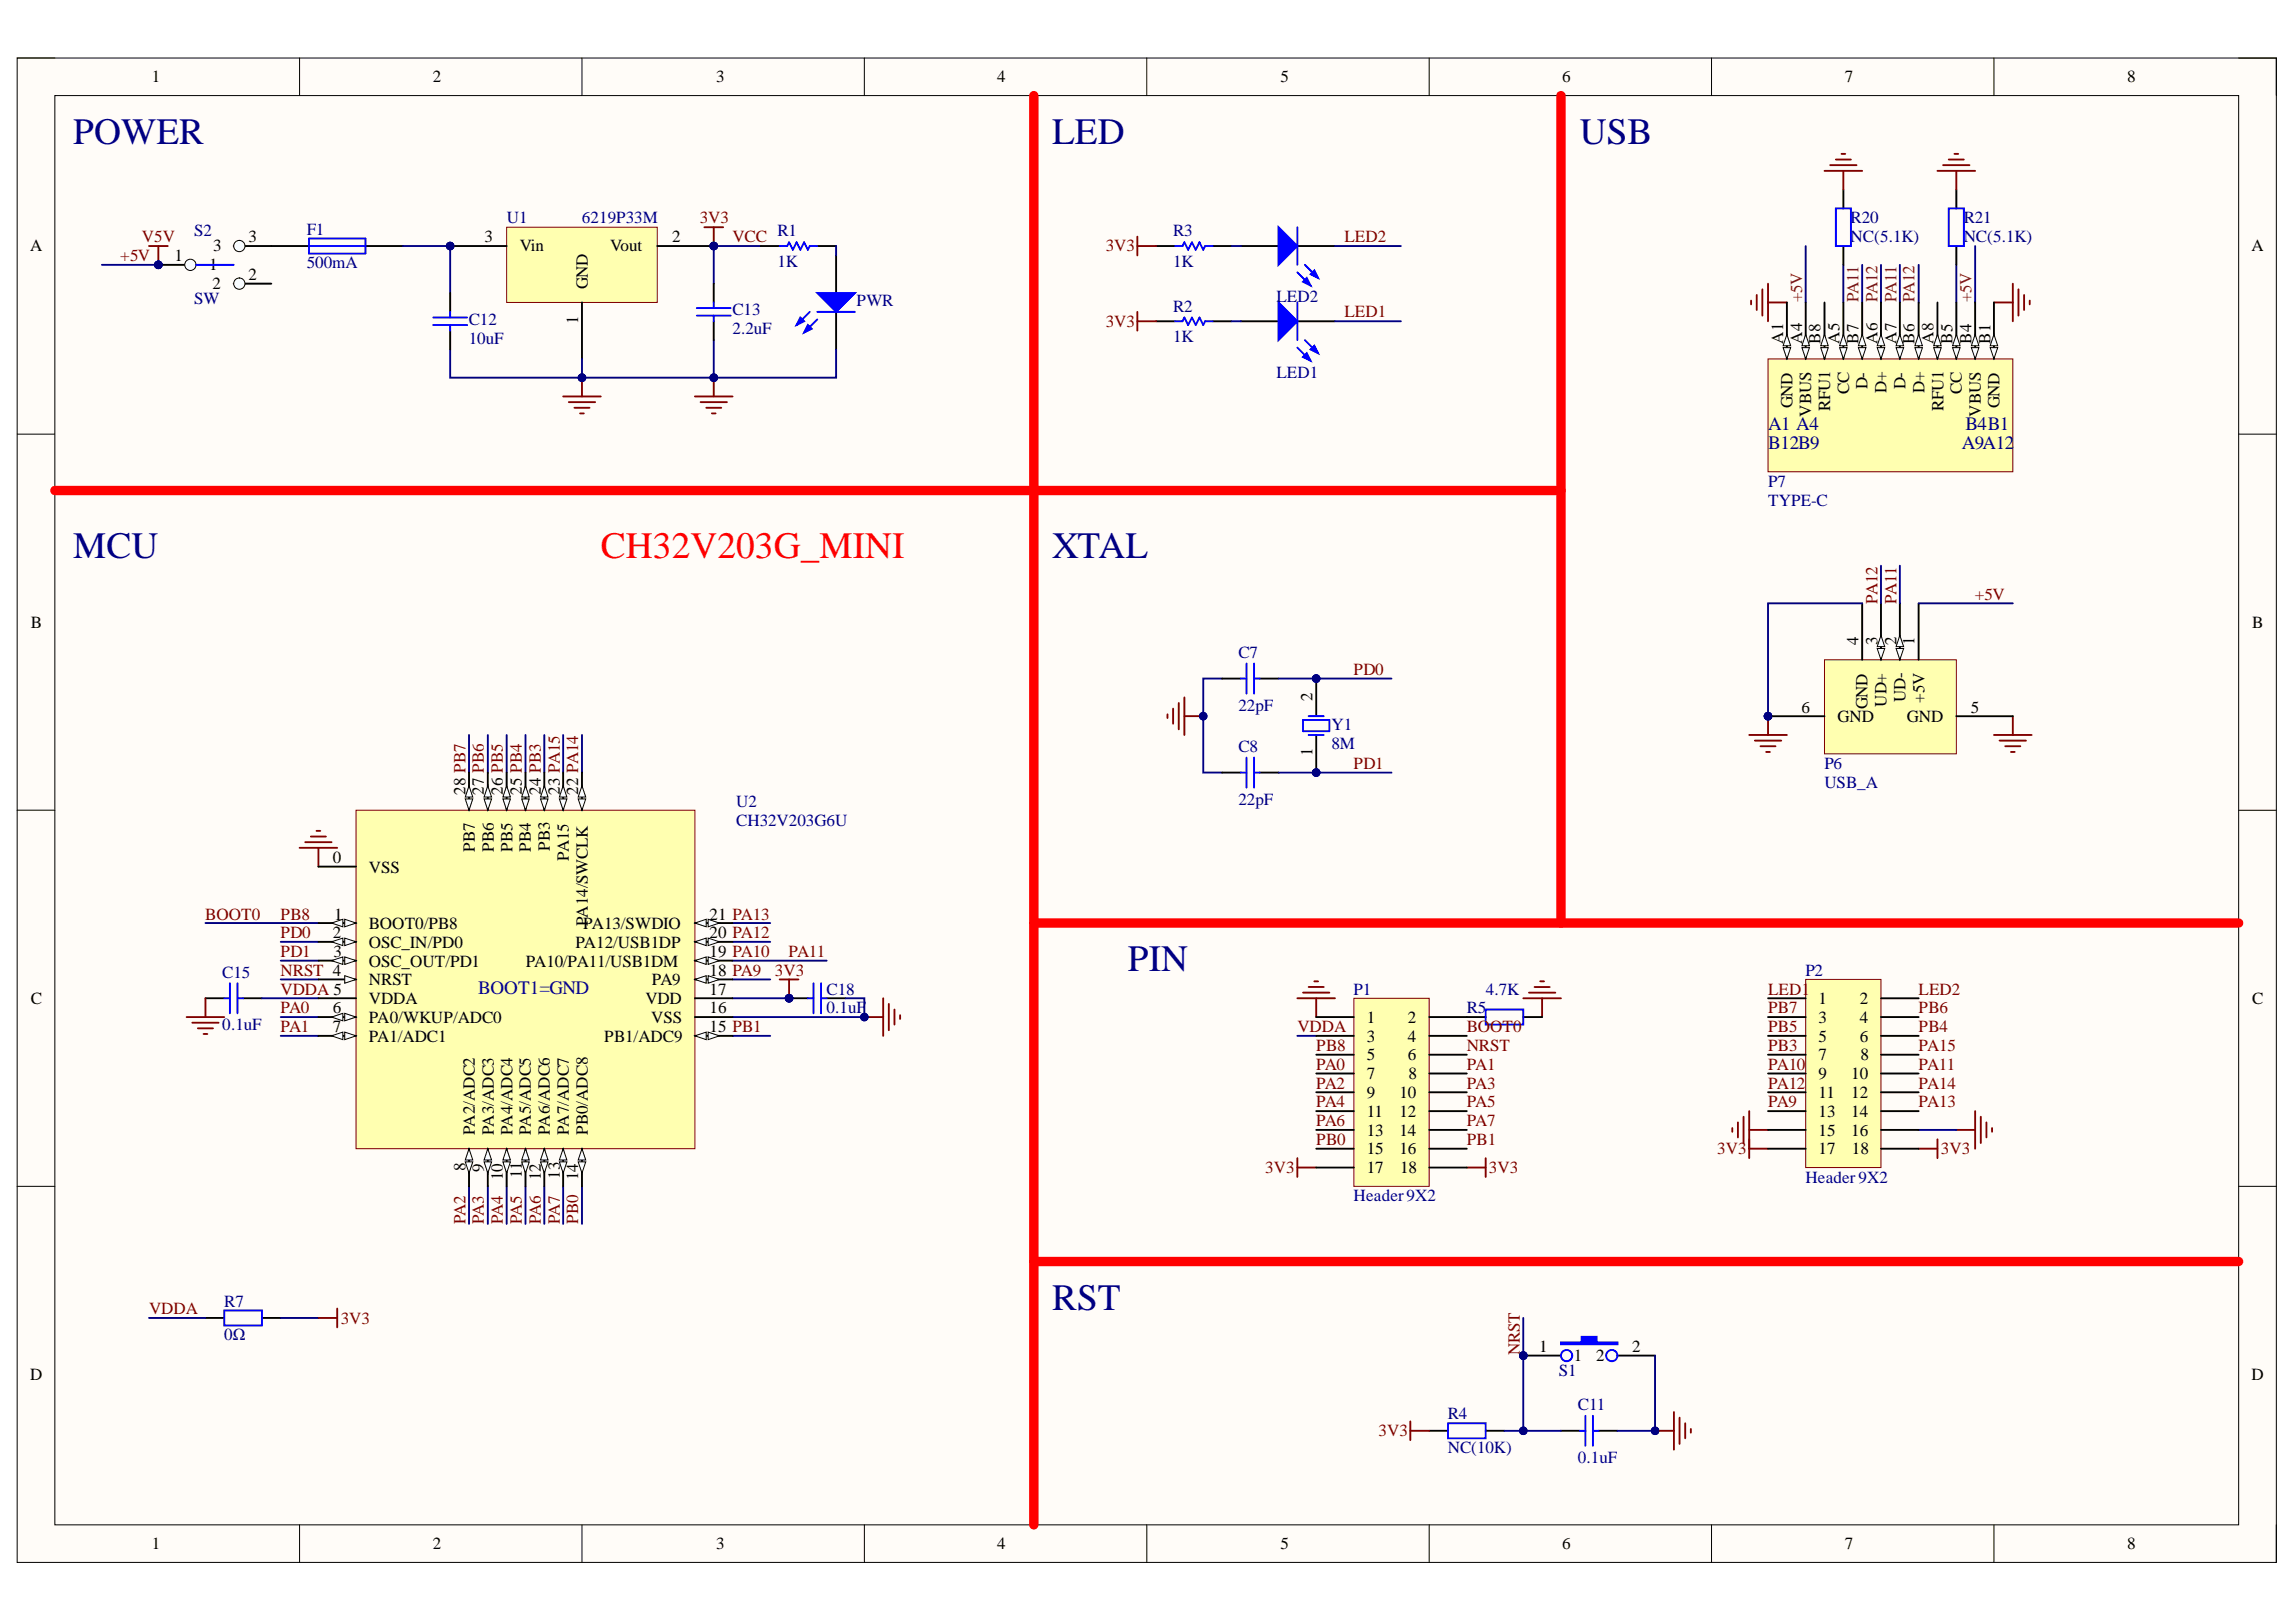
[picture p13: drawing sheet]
<svg xmlns="http://www.w3.org/2000/svg" width="297mm" height="210mm" viewBox="0 0 297 210" stroke-linecap="round" stroke-linejoin="round" font-family="sans-serif">
<defs><g id="words">
<g font-size="4.8" fill="#000080">
<text x="9.5" y="18.6">POWER</text>
<text x="136.1" y="18.6">LED</text>
<text x="204.4" y="18.6">USB</text>
<text x="9.5" y="72.2">MCU</text>
<text x="136.1" y="72.2">XTAL</text>
<text x="145.9" y="125.7">PIN</text>
<text x="136.1" y="169.5">RST</text>
</g>
<text font-size="4.8" fill="#f00" x="77.7" y="72.2">CH32V203G_MINI</text>
<g font-size="2.5" fill="#000080">
<text x="228.8" y="58.1">B12B9</text>
<text x="228.8" y="55.6">A1 A4</text>
<text x="253.8" y="58.1">A9A12</text>
<text x="254.3" y="55.6">B4B1</text>
</g>
<text font-size="2.5" fill="#0c0087" x="61.8" y="128.7">BOOT1=GND</text>
<g font-size="2.2">
<text x="19.6" y="10.6">1</text>
<text x="56" y="10.6">2</text>
<text x="92.6" y="10.6">3</text>
<text x="129" y="10.6">4</text>
<text x="165.6" y="10.6">5</text>
<text x="202.1" y="10.6">6</text>
<text x="238.7" y="10.6">7</text>
<text x="275.2" y="10.6">8</text>
<text x="3.9" y="32.5">A</text>
<text x="22.6" y="33.8">1</text>
<text x="27.1" y="35">1</text>
<text x="27.6" y="32.5">3</text>
<text x="32.1" y="31.4">3</text>
<text x="62.7" y="31.4">3</text>
<text x="67.3" y="32.5">Vin</text>
<text x="78.9" y="32.5">Vout</text>
<text x="87" y="31.4">2</text>
<text x="291.3" y="32.5">A</text>
<text x="27.5" y="37.4">2</text>
<text x="32.1" y="36.3">2</text>
<text x="74.8" y="41.9" transform="rotate(-90 74.8 41.9)">1</text>
<text x="76.1" y="37.4" transform="rotate(-90 76.1 37.4)">GND</text>
<text x="230.7" y="44.5" transform="rotate(-90 230.7 44.5)">A1</text>
<text x="233.2" y="44.5" transform="rotate(-90 233.2 44.5)">A4</text>
<text x="235.5" y="44.5" transform="rotate(-90 235.5 44.5)">B8</text>
<text x="238" y="44.5" transform="rotate(-90 238 44.5)">A5</text>
<text x="240.4" y="44.5" transform="rotate(-90 240.4 44.5)">B7</text>
<text x="242.9" y="44.5" transform="rotate(-90 242.9 44.5)">A6</text>
<text x="245.3" y="44.5" transform="rotate(-90 245.3 44.5)">A7</text>
<text x="247.7" y="44.5" transform="rotate(-90 247.7 44.5)">B6</text>
<text x="250.2" y="44.5" transform="rotate(-90 250.2 44.5)">A8</text>
<text x="252.6" y="44.5" transform="rotate(-90 252.6 44.5)">B5</text>
<text x="255.1" y="44.5" transform="rotate(-90 255.1 44.5)">B4</text>
<text x="257.5" y="44.5" transform="rotate(-90 257.5 44.5)">B1</text>
<text x="231.9" y="52.8" transform="rotate(-90 231.9 52.8)">GND</text>
<text x="234.3" y="53.9" transform="rotate(-90 234.3 53.9)">VBUS</text>
<text x="236.8" y="53.3" transform="rotate(-90 236.8 53.3)">RFU1</text>
<text x="239.2" y="51" transform="rotate(-90 239.2 51)">CC</text>
<text x="241.6" y="50.4" transform="rotate(-90 241.6 50.4)">D-</text>
<text x="244.1" y="50.9" transform="rotate(-90 244.1 50.9)">D+</text>
<text x="246.5" y="50.4" transform="rotate(-90 246.5 50.4)">D-</text>
<text x="249" y="50.9" transform="rotate(-90 249 50.9)">D+</text>
<text x="251.4" y="53.3" transform="rotate(-90 251.4 53.3)">RFU1</text>
<text x="253.8" y="51" transform="rotate(-90 253.8 51)">CC</text>
<text x="256.2" y="53.9" transform="rotate(-90 256.2 53.9)">VBUS</text>
<text x="258.7" y="52.8" transform="rotate(-90 258.7 52.8)">GND</text>
<text x="4" y="81.2">B</text>
<text x="240.4" y="83.4" transform="rotate(-90 240.4 83.4)">4</text>
<text x="242.9" y="83.4" transform="rotate(-90 242.9 83.4)">3</text>
<text x="245.3" y="83.4" transform="rotate(-90 245.3 83.4)">2</text>
<text x="247.7" y="83.4" transform="rotate(-90 247.7 83.4)">1</text>
<text x="291.4" y="81.2">B</text>
<text x="169.8" y="90.7" transform="rotate(-90 169.8 90.7)">2</text>
<text x="233.1" y="92.2">6</text>
<text x="237.7" y="93.4">GND</text>
<text x="241.6" y="91.8" transform="rotate(-90 241.6 91.8)">GND</text>
<text x="244.1" y="91.5" transform="rotate(-90 244.1 91.5)">UD+</text>
<text x="246.5" y="90.9" transform="rotate(-90 246.5 90.9)">UD-</text>
<text x="246.7" y="93.4">GND</text>
<text x="249" y="91" transform="rotate(-90 249 91)">+5V</text>
<text x="255" y="92.2">5</text>
<text x="169.8" y="97.9" transform="rotate(-90 169.8 97.9)">1</text>
<text x="60.2" y="102.9" transform="rotate(-90 60.2 102.9)">28 PB7</text>
<text x="62.6" y="102.9" transform="rotate(-90 62.6 102.9)">27 PB6</text>
<text x="65.1" y="102.9" transform="rotate(-90 65.1 102.9)">26 PB5</text>
<text x="67.5" y="102.9" transform="rotate(-90 67.5 102.9)">25 PB4</text>
<text x="70" y="102.9" transform="rotate(-90 70 102.9)">24 PB3</text>
<text x="72.4" y="102.9" transform="rotate(-90 72.4 102.9)">23 PA15</text>
<text x="74.8" y="102.9" transform="rotate(-90 74.8 102.9)">22 PA14</text>
<text x="43.1" y="111.7">0</text>
<text x="47.7" y="112.9">VSS</text>
<text x="61.4" y="110.2" transform="rotate(-90 61.4 110.2)">PB7</text>
<text x="63.9" y="110.2" transform="rotate(-90 63.9 110.2)">PB6</text>
<text x="66.3" y="110.2" transform="rotate(-90 66.3 110.2)">PB5</text>
<text x="68.7" y="110.2" transform="rotate(-90 68.7 110.2)">PB4</text>
<text x="71.1" y="110.1" transform="rotate(-90 71.1 110.1)">PB3</text>
<text x="73.6" y="111.4" transform="rotate(-90 73.6 111.4)">PA15</text>
<text x="43.2" y="119">1</text>
<text x="76.1" y="119.9" transform="rotate(-90 76.1 119.9)">PA14/SWCLK</text>
<text x="91.8" y="119">21 PA13</text>
<text x="43.1" y="121.4">2</text>
<text x="43.1" y="123.8">3</text>
<text x="47.7" y="120.2">BOOT0/PB8</text>
<text x="47.7" y="122.6">OSC_IN/PD0</text>
<text x="47.7" y="125.1">OSC_OUT/PD1</text>
<text x="68" y="125.1">PA10/PA11/USB1DM</text>
<text x="74.4" y="122.6">PA12/USB1DP</text>
<text x="75.5" y="120.2">PA13/SWDIO</text>
<text x="91.8" y="123.8">19 PA10</text>
<text x="91.8" y="121.4">20 PA12</text>
<text x="4" y="129.9">C</text>
<text x="43.1" y="131.1">6</text>
<text x="47.7" y="129.9">VDDA</text>
<text x="47.7" y="127.5">NRST</text>
<text x="83.5" y="129.9">VDD</text>
<text x="84.3" y="127.5">PA9</text>
<text x="91.8" y="131.1">16</text>
<text x="91.8" y="128.7">17</text>
<text x="91.8" y="126.3">18 PA9</text>
<text x="235.3" y="129.9">1</text>
<text x="240.6" y="129.9">2</text>
<text x="291.4" y="129.9">C</text>
<text x="43.1" y="133.6">7</text>
<text x="47.7" y="132.4">PA0/WKUP/ADC0</text>
<text x="47.7" y="134.8">PA1/ADC1</text>
<text x="78.2" y="134.8">PB1/ADC9</text>
<text x="84.3" y="132.4">VSS</text>
<text x="91.8" y="133.6">15 PB1</text>
<text x="176.8" y="132.4">1</text>
<text x="176.8" y="134.8">3</text>
<text x="176.8" y="137.2">5</text>
<text x="182.1" y="132.4">2</text>
<text x="182.1" y="134.8">4</text>
<text x="182.1" y="137.2">6</text>
<text x="235.3" y="132.4">3</text>
<text x="235.3" y="134.8">5</text>
<text x="235.3" y="137.2">7</text>
<text x="240.6" y="132.4">4</text>
<text x="240.6" y="134.8">6</text>
<text x="240.7" y="137.2">8</text>
<text x="176.8" y="139.6">7</text>
<text x="176.8" y="142.1">9</text>
<text x="181" y="142.1">10</text>
<text x="182.2" y="139.6">8</text>
<text x="235.3" y="139.6">9</text>
<text x="235.3" y="142.1">11</text>
<text x="239.5" y="139.6">10</text>
<text x="239.5" y="142.1">12</text>
<text x="61.4" y="146.9" transform="rotate(-90 61.4 146.9)">PA2/ADC2</text>
<text x="63.9" y="146.9" transform="rotate(-90 63.9 146.9)">PA3/ADC3</text>
<text x="66.3" y="146.9" transform="rotate(-90 66.3 146.9)">PA4/ADC4</text>
<text x="68.7" y="146.9" transform="rotate(-90 68.7 146.9)">PA5/ADC5</text>
<text x="71.1" y="146.9" transform="rotate(-90 71.1 146.9)">PA6/ADC6</text>
<text x="73.6" y="146.9" transform="rotate(-90 73.6 146.9)">PA7/ADC7</text>
<text x="76.1" y="146.9" transform="rotate(-90 76.1 146.9)">PB0/ADC8</text>
<text x="176.8" y="144.5">11</text>
<text x="176.8" y="147">13</text>
<text x="176.8" y="149.4">15</text>
<text x="181" y="144.5">12</text>
<text x="181" y="147">14</text>
<text x="181" y="149.4">16</text>
<text x="235.3" y="144.5">13</text>
<text x="235.3" y="147">15</text>
<text x="235.3" y="149.4">17</text>
<text x="239.5" y="144.5">14</text>
<text x="239.5" y="147">16</text>
<text x="239.6" y="149.4">18</text>
<text x="60.2" y="151.6" transform="rotate(-90 60.2 151.6)">8</text>
<text x="62.6" y="151.6" transform="rotate(-90 62.6 151.6)">9</text>
<text x="65.1" y="152.7" transform="rotate(-90 65.1 152.7)">10</text>
<text x="67.5" y="152.5" transform="rotate(-90 67.5 152.5)">11</text>
<text x="70" y="152.7" transform="rotate(-90 70 152.7)">12</text>
<text x="72.4" y="152.6" transform="rotate(-90 72.4 152.6)">13</text>
<text x="74.8" y="152.7" transform="rotate(-90 74.8 152.7)">14</text>
<text x="176.8" y="151.8">17</text>
<text x="181.1" y="151.8">18</text>
<text x="3.9" y="178.6">D</text>
<text x="199.1" y="175">1</text>
<text x="203.6" y="176.2">1</text>
<text x="206.5" y="176.2">2</text>
<text x="211.2" y="175">2</text>
<text x="291.3" y="178.6">D</text>
<text x="19.6" y="200.5">1</text>
<text x="56" y="200.5">2</text>
<text x="92.6" y="200.5">3</text>
<text x="129" y="200.5">4</text>
<text x="165.6" y="200.5">5</text>
<text x="202.1" y="200.5">6</text>
<text x="238.7" y="200.5">7</text>
<text x="275.2" y="200.5">8</text>
</g>
<g font-size="2.2" fill="#000080">
<text x="65.6" y="28.9">U1</text>
<text x="75.3" y="28.9">6219P33M</text>
<text x="239.4" y="28.9">R20</text>
<text x="254" y="28.9">R21</text>
<text x="25.1" y="30.6">S2</text>
<text x="39.7" y="30.4">F1</text>
<text x="39.7" y="34.7">500mA</text>
<text x="100.6" y="34.6">1K</text>
<text x="100.6" y="30.6">R1</text>
<text x="151.8" y="34.6">1K</text>
<text x="151.8" y="30.6">R3</text>
<text x="239.4" y="31.4">NC(5.1K)</text>
<text x="254" y="31.4">NC(5.1K)</text>
<text x="25.1" y="39.4">SW</text>
<text x="94.7" y="40.8">C13</text>
<text x="110.8" y="39.6">PWR</text>
<text x="151.8" y="40.4">R2</text>
<text x="165.1" y="39.1">LED2</text>
<text x="60.7" y="42.1">C12</text>
<text x="60.7" y="44.5">10uF</text>
<text x="94.7" y="43.3">2.2uF</text>
<text x="151.8" y="44.3">1K</text>
<text x="165.1" y="48.9">LED1</text>
<text x="228.8" y="63">P7</text>
<text x="228.8" y="65.4">TYPE-C</text>
<text x="160.2" y="85.1">C7</text>
<text x="160.2" y="92">22pF</text>
<text x="172.2" y="94.4">Y1</text>
<text x="160.2" y="97.3">C8</text>
<text x="172.2" y="96.9">8M</text>
<text x="236" y="99.5">P6</text>
<text x="236" y="101.9">USB_A</text>
<text x="95.3" y="104.4">U2</text>
<text x="95.3" y="106.8">CH32V203G6U</text>
<text x="160.2" y="104.1">22pF</text>
<text x="28.8" y="126.5">C15</text>
<text x="106.9" y="128.7">C18</text>
<text x="106.9" y="131.1">0.1uF</text>
<text x="175.1" y="128.7">P1</text>
<text x="189.8" y="131.1">R5</text>
<text x="192.2" y="128.7">4.7K</text>
<text x="233.6" y="126.3">P2</text>
<text x="28.8" y="133.3">0.1uF</text>
<text x="175.1" y="155.4">Header9X2</text>
<text x="233.6" y="153.1">Header9X2</text>
<text x="29" y="169.1">R7</text>
<text x="29" y="173.5">0Ω</text>
<text x="201.7" y="178.1">S1</text>
<text x="187.3" y="183.7">R4</text>
<text x="204.1" y="182.5">C11</text>
<text x="187.3" y="188.1">NC(10K)</text>
<text x="204.1" y="189.3">0.1uF</text>
</g>
<g font-size="2.2" fill="#800000">
<text x="90.5" y="28.9">3V3</text>
<text x="15.6" y="33.8">+5V</text>
<text x="18.4" y="31.4">V5V</text>
<text x="94.7" y="31.4">VCC</text>
<text x="143.1" y="32.5">3V3</text>
<text x="173.9" y="31.4">LED2</text>
<text x="173.9" y="41.1">LED1</text>
<text x="143.1" y="42.3">3V3</text>
<text x="255.5" y="77.6">+5V</text>
<text x="242.9" y="78.1" transform="rotate(-90 242.9 78.1)">PA12</text>
<text x="245.3" y="78.1" transform="rotate(-90 245.3 78.1)">PA11</text>
<text x="175.1" y="87.3">PD0</text>
<text x="175.1" y="99.5">PD1</text>
<text x="26.6" y="119">BOOT0</text>
<text x="36.3" y="119">PB8</text>
<text x="36.3" y="121.4">PD0</text>
<text x="36.3" y="123.8">PD1</text>
<text x="102" y="123.8">PA11</text>
<text x="36.3" y="126.3">NRST 4</text>
<text x="36.3" y="131.1">PA0</text>
<text x="36.3" y="128.7">VDDA 5</text>
<text x="100.2" y="126.3">3V3</text>
<text x="228.8" y="131.1">PB7</text>
<text x="228.8" y="128.7">LED1</text>
<text x="248.2" y="131.1">PB6</text>
<text x="248.2" y="128.7">LED2</text>
<text x="36.3" y="133.6">PA1</text>
<text x="167.8" y="133.6">VDDA</text>
<text x="170.3" y="136">PB8</text>
<text x="189.8" y="136">NRST</text>
<text x="189.8" y="133.6">BOOT0</text>
<text x="228.8" y="136">PB3</text>
<text x="228.8" y="133.6">PB5</text>
<text x="248.2" y="133.6">PB4</text>
<text x="248.2" y="136">PA15</text>
<text x="170.3" y="138.5">PA0</text>
<text x="170.3" y="140.9">PA2</text>
<text x="170.3" y="143.3">PA4</text>
<text x="189.8" y="138.5">PA1</text>
<text x="189.8" y="140.9">PA3</text>
<text x="189.8" y="143.3">PA5</text>
<text x="228.8" y="143.3">PA9</text>
<text x="228.8" y="138.5">PA10</text>
<text x="228.8" y="140.9">PA12</text>
<text x="248.2" y="138.5">PA11</text>
<text x="248.2" y="143.3">PA13</text>
<text x="248.2" y="140.9">PA14</text>
<text x="170.3" y="145.7">PA6</text>
<text x="170.3" y="148.2">PB0</text>
<text x="189.8" y="145.7">PA7</text>
<text x="189.8" y="148.2">PB1</text>
<text x="222.2" y="149.4">3V3</text>
<text x="251.1" y="149.4">3V3</text>
<text x="163.7" y="151.8">3V3</text>
<text x="192.6" y="151.8">3V3</text>
<text x="60.2" y="158.4" transform="rotate(-90 60.2 158.4)">PA2</text>
<text x="62.6" y="158.4" transform="rotate(-90 62.6 158.4)">PA3</text>
<text x="65.1" y="158.4" transform="rotate(-90 65.1 158.4)">PA4</text>
<text x="67.5" y="158.4" transform="rotate(-90 67.5 158.4)">PA5</text>
<text x="70" y="158.4" transform="rotate(-90 70 158.4)">PA6</text>
<text x="72.4" y="158.4" transform="rotate(-90 72.4 158.4)">PA7</text>
<text x="74.8" y="158.4" transform="rotate(-90 74.8 158.4)">PB0</text>
<text x="19.3" y="170.1">VDDA</text>
<text x="44.1" y="171.3">3V3</text>
<text x="196.6" y="175.4" transform="rotate(-90 196.6 175.4)">NRST</text>
<text x="178.3" y="185.9">3V3</text>
</g>
<g font-size="2.2" fill="#781915">
<text x="233.2" y="39.1" transform="rotate(-90 233.2 39.1)">+5V</text>
<text x="240.4" y="39.1" transform="rotate(-90 240.4 39.1)">PA11</text>
<text x="242.9" y="39.1" transform="rotate(-90 242.9 39.1)">PA12</text>
<text x="245.3" y="39.1" transform="rotate(-90 245.3 39.1)">PA11</text>
<text x="247.7" y="39.1" transform="rotate(-90 247.7 39.1)">PA12</text>
<text x="255.1" y="39.1" transform="rotate(-90 255.1 39.1)">+5V</text>
</g>
</g></defs>
<path d="M2.2 7.5h292.3v194.7h-292.3z" fill-rule="evenodd" fill="#fffcf8"/>
<path d="M2.2 7.5h292.3v194.7h-292.3z" fill="none" stroke="#000" stroke-width=".13"/>
<path d="M7.1 12.4h282.5v184.9h-282.5z" fill-rule="evenodd" fill="#fffcf8"/>
<g fill="none" stroke="#000" stroke-width=".13">
<path d="M2.2 7.5h4.9M7.1 12.4h282.5v184.9h-282.5zM38.8 7.5v4.9M75.3 7.5v4.9M111.8 7.5v4.9M148.4 7.5v4.9M184.9 7.5v4.9M221.4 7.5v4.9M258 7.5v4.9M289.6 7.5h4.9v4.9M2.2 56.2h4.9M289.6 56.2h4.9"/>
<path d="M2.2 104.9h4.9M289.6 104.9h4.9M2.2 153.5h4.9M289.6 153.5h4.9M38.8 197.3v4.9M75.3 197.3v4.9M111.8 197.3v4.9M148.4 197.3v4.9M184.9 197.3v4.9M221.4 197.3v4.9M258 197.3v4.9M294.5 197.3v4.9"/>
</g>
<path d="M197.1 129.2h4.8M197.8 128.5h3.4M198.5 127.7h2M199.3 127h.5M199.5 129.2v2.4" fill="none" stroke="#800000" stroke-width=".24"/>
<path d="M184.9 185.2h2.4M192.2 185.2h2.4M201.9 185.2h2.5M206.8 185.2h2.5" fill="none" stroke="#000" stroke-width=".24"/>
<path d="M187.3 184.2h4.9v1.9h-4.9zM204.4 185.2h.7M205.1 183.2v3.9M206.1 183.2v3.9M206.1 185.2h.7" fill="none" stroke="#00f" stroke-width=".24"/>
<circle cx="197.1" cy="175.4" r=".49" fill="#000080"/>
<circle cx="197.1" cy="175.4" r=".49" fill="none" stroke="#000080" stroke-width=".13"/>
<path d="M197.1 175.4h4.8" fill="none" stroke="#000" stroke-width=".24"/>
<circle cx="197.1" cy="175.4" r=".49" fill="#000080"/>
<circle cx="197.1" cy="175.4" r=".49" fill="none" stroke="#000080" stroke-width=".13"/>
<path d="M209.3 175.4h4.8" fill="none" stroke="#000" stroke-width=".24"/>
<path d="M201.9 173.7h2.7v-.7h2v.7h2.7v.3h-7.4z" fill-rule="evenodd" fill="#00f"/>
<g fill="none" stroke="#00f" stroke-width=".24">
<path d="M201.9 173.7h2.7v-.7h2v.7h2.7v.3h-7.4z"/>
<circle cx="202.7" cy="175.4" r=".73"/>
<circle cx="208.5" cy="175.4" r=".73"/>
</g>
<path d="M194.6 185.2h7.3" fill="none" stroke="#000080" stroke-width=".24"/>
<circle cx="197.1" cy="185.2" r=".49" fill="#000080"/>
<circle cx="197.1" cy="185.2" r=".49" fill="none" stroke="#000080" stroke-width=".13"/>
<path d="M197.1 170.6v14.6" fill="none" stroke="#000080" stroke-width=".24"/>
<circle cx="197.1" cy="185.2" r=".49" fill="#000080"/>
<circle cx="197.1" cy="185.2" r=".49" fill="none" stroke="#000080" stroke-width=".13"/>
<circle cx="197.1" cy="175.4" r=".49" fill="#000080"/>
<circle cx="197.1" cy="175.4" r=".49" fill="none" stroke="#000080" stroke-width=".13"/>
<path d="M214.1 175.4v9.8h-4.8" fill="none" stroke="#000080" stroke-width=".24"/>
<circle cx="214.1" cy="185.2" r=".49" fill="#000080"/>
<circle cx="214.1" cy="185.2" r=".49" fill="none" stroke="#000080" stroke-width=".13"/>
<path d="M214.1 185.2h2.5M216.6 182.7v4.9M217.3 183.5v3.4M218 184.2v1.9M218.7 184.9v.5" fill="none" stroke="#800000" stroke-width=".24"/>
<circle cx="214.1" cy="185.2" r=".49" fill="#000080"/>
<circle cx="214.1" cy="185.2" r=".49" fill="none" stroke="#000080" stroke-width=".13"/>
<path d="M182.5 183.9v2.5M182.5 185.2h2.4" fill="none" stroke="#800000" stroke-width=".24"/>
<circle cx="197.1" cy="175.4" r=".49" fill="#000080"/>
<circle cx="197.1" cy="175.4" r=".49" fill="none" stroke="#000080" stroke-width=".13"/>
<circle cx="170.3" cy="100" r=".49" fill="#000080"/>
<circle cx="170.3" cy="100" r=".49" fill="none" stroke="#000080" stroke-width=".13"/>
<circle cx="170.3" cy="87.8" r=".49" fill="#000080"/>
<circle cx="170.3" cy="87.8" r=".49" fill="none" stroke="#000080" stroke-width=".13"/>
<path d="M170.3 95.1v4.9" fill="none" stroke="#000" stroke-width=".24"/>
<circle cx="170.3" cy="100" r=".49" fill="#000080"/>
<circle cx="170.3" cy="100" r=".49" fill="none" stroke="#000080" stroke-width=".13"/>
<path d="M170.3 87.8v4.9" fill="none" stroke="#000" stroke-width=".24"/>
<circle cx="170.3" cy="87.8" r=".49" fill="#000080"/>
<circle cx="170.3" cy="87.8" r=".49" fill="none" stroke="#000080" stroke-width=".13"/>
<path d="M168.6 93.2h3.4v1.4h-3.4zM169.3 92.7h2M169.3 95.1h2" fill="none" stroke="#00f" stroke-width=".24"/>
<path d="M158.1 87.8h-2.4v12.2h2.4" fill="none" stroke="#000080" stroke-width=".24"/>
<circle cx="155.7" cy="92.7" r=".49" fill="#000080"/>
<circle cx="155.7" cy="92.7" r=".49" fill="none" stroke="#000080" stroke-width=".13"/>
<path d="M158.1 87.8h2.4M158.1 100h2.4M163 87.8h2.4M163 100h2.4" fill="none" stroke="#000" stroke-width=".24"/>
<path d="M160.5 87.8h.8M160.5 100h.8M161.3 85.9v3.9M161.3 98v3.9M162.2 85.9v3.9M162.2 98v3.9M162.2 87.8h.8M162.2 100h.8" fill="none" stroke="#00f" stroke-width=".24"/>
<path d="M165.4 87.8h14.6" fill="none" stroke="#000080" stroke-width=".24"/>
<circle cx="170.3" cy="87.8" r=".49" fill="#000080"/>
<circle cx="170.3" cy="87.8" r=".49" fill="none" stroke="#000080" stroke-width=".13"/>
<path d="M165.4 100h14.6" fill="none" stroke="#000080" stroke-width=".24"/>
<circle cx="170.3" cy="100" r=".49" fill="#000080"/>
<circle cx="170.3" cy="100" r=".49" fill="none" stroke="#000080" stroke-width=".13"/>
<path d="M189.8 131.6h2.4M197.1 131.6h2.4" fill="none" stroke="#000" stroke-width=".24"/>
<path d="M192.2 130.6h4.9v2h-4.9z" fill="none" stroke="#00f" stroke-width=".24"/>
<path d="M151 92.4v.5M151.8 91.7v2M152.5 91v3.4M153.2 90.2v4.9M153.2 92.7h2.5" fill="none" stroke="#800000" stroke-width=".24"/>
<circle cx="155.7" cy="92.7" r=".49" fill="#000080"/>
<circle cx="155.7" cy="92.7" r=".49" fill="none" stroke="#000080" stroke-width=".13"/>
<path d="M19.3 31.8h2.4M20.5 31.8v2.5" fill="none" stroke="#800000" stroke-width=".24"/>
<circle cx="20.5" cy="34.3" r=".49" fill="#000080"/>
<circle cx="20.5" cy="34.3" r=".49" fill="none" stroke="#000080" stroke-width=".13"/>
<path d="M35.1 31.8h4.9M47.3 31.8h4.8" fill="none" stroke="#000" stroke-width=".24"/>
<path d="M40 30.9h7.3v1.9h-7.3zM40 31.8h7.3" fill="none" stroke="#00f" stroke-width=".24"/>
<path d="M91.1 29.4h2.5M92.3 29.4v2.4" fill="none" stroke="#800000" stroke-width=".24"/>
<circle cx="92.3" cy="31.8" r=".49" fill="#000080"/>
<circle cx="92.3" cy="31.8" r=".49" fill="none" stroke="#000080" stroke-width=".13"/>
<path d="M72.9 51.3h4.8M73.6 52h3.4M74.3 52.8h2M75 53.5h.5M75.3 48.9v2.4" fill="none" stroke="#800000" stroke-width=".24"/>
<circle cx="75.3" cy="48.9" r=".49" fill="#000080"/>
<circle cx="75.3" cy="48.9" r=".49" fill="none" stroke="#000080" stroke-width=".13"/>
<path d="M89.9 51.3h4.9M90.6 52h3.4M91.4 52.8h1.9M92.1 53.5h.5M92.3 48.9v2.4" fill="none" stroke="#800000" stroke-width=".24"/>
<circle cx="92.3" cy="48.9" r=".49" fill="#000080"/>
<circle cx="92.3" cy="48.9" r=".49" fill="none" stroke="#000080" stroke-width=".13"/>
<path d="M98.4 31.8h-6.1v4.9" fill="none" stroke="#000080" stroke-width=".24"/>
<circle cx="92.3" cy="31.8" r=".49" fill="#000080"/>
<circle cx="92.3" cy="31.8" r=".49" fill="none" stroke="#000080" stroke-width=".13"/>
<path d="M108.2 33.1v4.8M108.2 40.4v4.8" fill="none" stroke="#000" stroke-width=".24"/>
<path d="M105.7 37.9h4.9l-2.4 2.5z" fill="#00f"/>
<path d="M105.7 37.9h4.9l-2.4 2.5zM104.8 40.4l-1.7 1.7M105.7 41.3l-1.7 1.7" fill="none" stroke="#00f" stroke-width=".24"/>
<path d="M104.5 42.1l.5 .4-1 .5z" fill="#00f"/>
<path d="M104.5 42.1l.5 .4-1 .5z" fill="none" stroke="#00f" stroke-width=".24"/>
<path d="M103.5 41.1l.5 .5-.9 .5z" fill="#00f"/>
<path d="M100.9 31.8h.9l.3-.4 .5 .9 .5-.9 .4 .9 .5-.9 .5 .9 .3-.5h.9M103.5 41.1l.5 .5-.9 .5zM105.7 40.4h4.9" fill="none" stroke="#00f" stroke-width=".24"/>
<path d="M98.4 31.8h2.5M105.7 31.8h2.5" fill="none" stroke="#000" stroke-width=".24"/>
<path d="M58.2 45.2v3.7h50v-3.7" fill="none" stroke="#000080" stroke-width=".24"/>
<circle cx="75.3" cy="48.9" r=".49" fill="#000080"/>
<circle cx="75.3" cy="48.9" r=".49" fill="none" stroke="#000080" stroke-width=".13"/>
<circle cx="92.3" cy="48.9" r=".49" fill="#000080"/>
<circle cx="92.3" cy="48.9" r=".49" fill="none" stroke="#000080" stroke-width=".13"/>
<path d="M108.2 31.8v1.3" fill="none" stroke="#000080" stroke-width=".24"/>
<circle cx="20.5" cy="34.3" r=".49" fill="#000080"/>
<circle cx="20.5" cy="34.3" r=".49" fill="none" stroke="#000080" stroke-width=".13"/>
<path d="M20.5 34.3h4.9" fill="none" stroke="#000" stroke-width=".24"/>
<circle cx="24.6" cy="34.3" r=".73" fill="#f8fcff"/>
<circle cx="24.6" cy="34.3" r=".73" fill="none" stroke="#000" stroke-width=".13"/>
<circle cx="20.5" cy="34.3" r=".49" fill="#000080"/>
<circle cx="20.5" cy="34.3" r=".49" fill="none" stroke="#000080" stroke-width=".13"/>
<path d="M30.2 31.8h4.9" fill="none" stroke="#000" stroke-width=".24"/>
<circle cx="31" cy="31.8" r=".73" fill="#f8fcff"/>
<circle cx="31" cy="31.8" r=".73" fill="none" stroke="#000" stroke-width=".13"/>
<path d="M30.2 36.7h4.9" fill="none" stroke="#000" stroke-width=".24"/>
<circle cx="31" cy="36.7" r=".73" fill="#f8fcff"/>
<circle cx="31" cy="36.7" r=".73" fill="none" stroke="#000" stroke-width=".13"/>
<path d="M25.4 34.3h4.8" fill="none" stroke="#00f" stroke-width=".24"/>
<path d="M13.2 34.3h7.3" fill="none" stroke="#000080" stroke-width=".24"/>
<circle cx="20.5" cy="34.3" r=".49" fill="#000080"/>
<circle cx="20.5" cy="34.3" r=".49" fill="none" stroke="#000080" stroke-width=".13"/>
<path d="M52.1 31.8h6.1v6.1" fill="none" stroke="#000080" stroke-width=".24"/>
<circle cx="58.2" cy="31.8" r=".49" fill="#000080"/>
<circle cx="58.2" cy="31.8" r=".49" fill="none" stroke="#000080" stroke-width=".13"/>
<path d="M92.3 44v4.9" fill="none" stroke="#000080" stroke-width=".24"/>
<circle cx="92.3" cy="48.9" r=".49" fill="#000080"/>
<circle cx="92.3" cy="48.9" r=".49" fill="none" stroke="#000080" stroke-width=".13"/>
<path d="M226.3 95.1h4.9M227 95.8h3.4M227.8 96.6h1.9M228.5 97.3h.5M228.7 92.7v2.4" fill="none" stroke="#800000" stroke-width=".24"/>
<circle cx="228.7" cy="92.7" r=".49" fill="#000080"/>
<circle cx="228.7" cy="92.7" r=".49" fill="none" stroke="#000080" stroke-width=".13"/>
<path d="M258 95.1h4.8M258.7 95.8h3.4M259.4 96.6h2M260.2 97.3h.4M260.4 92.7v2.4" fill="none" stroke="#800000" stroke-width=".24"/>
<circle cx="228.7" cy="92.7" r=".49" fill="#000080"/>
<circle cx="228.7" cy="92.7" r=".49" fill="none" stroke="#000080" stroke-width=".13"/>
<path d="M236 85.4h17.1v12.2h-17.1z" fill-rule="evenodd" fill="#ffffb0"/>
<path d="M236 85.4h17.1v12.2h-17.1z" fill="none" stroke="#800000" stroke-width=".13"/>
<path d="M240.9 78.1v7.3M248.2 78.1v7.3M228.7 92.7h7.3" fill="none" stroke="#000" stroke-width=".24"/>
<circle cx="228.7" cy="92.7" r=".49" fill="#000080"/>
<circle cx="228.7" cy="92.7" r=".49" fill="none" stroke="#000080" stroke-width=".13"/>
<path d="M243.3 78.1v7.3" fill="none" stroke="#000" stroke-width=".24"/>
<path d="M242.9 83.9h.9l-.5 1.5z" fill="#f8fcff"/>
<path d="M242.9 83.9h.9l-.5 1.5z" fill="none" stroke="#000" stroke-width=".13"/>
<path d="M243.3 82.2l.5 1.5h-.9z" fill="#f8fcff"/>
<path d="M243.3 82.2l.5 1.5h-.9z" fill="none" stroke="#000" stroke-width=".13"/>
<path d="M245.8 78.1v7.3" fill="none" stroke="#000" stroke-width=".24"/>
<path d="M245.3 83.9h1l-.5 1.5z" fill="#f8fcff"/>
<path d="M245.3 83.9h1l-.5 1.5z" fill="none" stroke="#000" stroke-width=".13"/>
<path d="M245.8 82.2l.5 1.5h-1z" fill="#f8fcff"/>
<path d="M245.8 82.2l.5 1.5h-1z" fill="none" stroke="#000" stroke-width=".13"/>
<path d="M253.1 92.7h7.3" fill="none" stroke="#000" stroke-width=".24"/>
<path d="M240.9 78.1h-12.2v14.6M243.3 73.2v4.9M245.8 73.2v4.9" fill="none" stroke="#000080" stroke-width=".24"/>
<circle cx="228.7" cy="92.7" r=".49" fill="#000080"/>
<circle cx="228.7" cy="92.7" r=".49" fill="none" stroke="#000080" stroke-width=".13"/>
<path d="M248.2 78.1h12.2M19.3 170.6h7.3M36.3 170.6h4.9" fill="none" stroke="#000080" stroke-width=".24"/>
<path d="M160.5 41.6h4.9M167.8 41.6h4.9M26.6 170.6h2.4M33.9 170.6h2.4" fill="none" stroke="#000" stroke-width=".24"/>
<path d="M29 169.6h4.9v1.9h-4.9z" fill="none" stroke="#00f" stroke-width=".24"/>
<path d="M41.2 170.6h2.4M43.6 169.3v2.5" fill="none" stroke="#800000" stroke-width=".24"/>
<path d="M165.4 39.1l2.4 2.5-2.4 2.4z" fill="#00f"/>
<path d="M165.4 39.1l2.4 2.5-2.4 2.4zM167.8 45l1.8 1.7M168.8 44l1.7 1.7" fill="none" stroke="#00f" stroke-width=".24"/>
<path d="M169.6 45.2l.4-.5 .5 1z" fill="#00f"/>
<path d="M169.6 45.2l.4-.5 .5 1z" fill="none" stroke="#00f" stroke-width=".24"/>
<path d="M168.6 46.2l.5-.5 .5 1z" fill="#00f"/>
<path d="M167.8 39.1v4.9M152 41.6h1l.2-.5 .5 1 .5-1 .5 1 .5-1 .5 1 .2-.5h1M168.6 46.2l.5-.5 .5 1z" fill="none" stroke="#00f" stroke-width=".24"/>
<path d="M160.5 31.8h4.9M167.8 31.8h4.9M149.6 41.6h2.4M156.9 41.6h2.4" fill="none" stroke="#000" stroke-width=".24"/>
<path d="M165.4 29.4l2.4 2.4-2.4 2.5z" fill="#00f"/>
<path d="M165.4 29.4l2.4 2.4-2.4 2.5zM167.8 35.2l1.8 1.8M168.8 34.3l1.7 1.7" fill="none" stroke="#00f" stroke-width=".24"/>
<path d="M169.6 35.5l.4-.5 .5 1z" fill="#00f"/>
<path d="M169.6 35.5l.4-.5 .5 1z" fill="none" stroke="#00f" stroke-width=".24"/>
<path d="M169.1 36l.5 1-1-.5z" fill="#00f"/>
<path d="M152 31.8h1l.2-.4 .5 .9 .5-.9 .5 .9 .5-.9 .5 .9 .2-.5h1M167.8 29.4v4.9M169.1 36l.5 1-1-.5z" fill="none" stroke="#00f" stroke-width=".24"/>
<path d="M149.6 31.8h2.4M156.9 31.8h2.4" fill="none" stroke="#000" stroke-width=".24"/>
<path d="M159.3 31.8h1.2M172.7 31.8h8.5M233.6 31.8v7.3M238.5 34.3v4.8M240.9 34.3v4.8M243.3 34.3v4.8M245.8 34.3v4.8M248.2 34.3v4.8M253.1 34.3v4.8M255.5 31.8v7.3M159.3 41.6h1.2M172.7 41.6h8.5" fill="none" stroke="#000080" stroke-width=".24"/>
<path d="M226.5 38.9v.5M227.3 38.2v1.9M228 37.4v3.4M228.7 36.7v4.9M228.7 39.1h2.5M258 39.1h2.4M260.4 36.7v4.9M261.1 37.4v3.4M261.9 38.2v1.9M262.6 38.9v.5" fill="none" stroke="#800000" stroke-width=".24"/>
<path d="M228.7 46.4h31.7v14.6h-31.7z" fill-rule="evenodd" fill="#ffffb0"/>
<path d="M228.7 46.4h31.7v14.6h-31.7z" fill="none" stroke="#800000" stroke-width=".13"/>
<path d="M258 39.1v7.3" fill="none" stroke="#000" stroke-width=".24"/>
<path d="M257.5 45h.9l-.4 1.4z" fill="#f8fcff"/>
<path d="M257.5 45h.9l-.4 1.4z" fill="none" stroke="#000" stroke-width=".13"/>
<path d="M258 43.3l.4 1.4h-.9z" fill="#f8fcff"/>
<path d="M258 43.3l.4 1.4h-.9z" fill="none" stroke="#000" stroke-width=".13"/>
<path d="M255.5 39.1v7.3" fill="none" stroke="#000" stroke-width=".24"/>
<path d="M255 45h1l-.5 1.4z" fill="#f8fcff"/>
<path d="M255 45h1l-.5 1.4z" fill="none" stroke="#000" stroke-width=".13"/>
<path d="M255.5 43.3l.5 1.4h-1z" fill="#f8fcff"/>
<path d="M255.5 43.3l.5 1.4h-1z" fill="none" stroke="#000" stroke-width=".13"/>
<path d="M253.1 39.1v7.3" fill="none" stroke="#000" stroke-width=".24"/>
<path d="M252.6 45h1l-.5 1.4z" fill="#f8fcff"/>
<path d="M252.6 45h1l-.5 1.4z" fill="none" stroke="#000" stroke-width=".13"/>
<path d="M253.1 43.3l.5 1.4h-1z" fill="#f8fcff"/>
<path d="M253.1 43.3l.5 1.4h-1z" fill="none" stroke="#000" stroke-width=".13"/>
<path d="M248.2 39.1v7.3" fill="none" stroke="#000" stroke-width=".24"/>
<path d="M247.7 45h1l-.5 1.4z" fill="#f8fcff"/>
<path d="M247.7 45h1l-.5 1.4z" fill="none" stroke="#000" stroke-width=".13"/>
<path d="M248.2 43.3l.5 1.4h-1z" fill="#f8fcff"/>
<path d="M248.2 43.3l.5 1.4h-1z" fill="none" stroke="#000" stroke-width=".13"/>
<path d="M240.9 39.1v7.3" fill="none" stroke="#000" stroke-width=".24"/>
<path d="M240.4 45h1l-.5 1.4z" fill="#f8fcff"/>
<path d="M240.4 45h1l-.5 1.4z" fill="none" stroke="#000" stroke-width=".13"/>
<path d="M240.9 43.3l.5 1.4h-1z" fill="#f8fcff"/>
<path d="M240.9 43.3l.5 1.4h-1z" fill="none" stroke="#000" stroke-width=".13"/>
<path d="M236 39.1v7.3" fill="none" stroke="#000" stroke-width=".24"/>
<path d="M235.6 45h.9l-.5 1.4z" fill="#f8fcff"/>
<path d="M235.6 45h.9l-.5 1.4z" fill="none" stroke="#000" stroke-width=".13"/>
<path d="M236 43.3l.5 1.4h-.9z" fill="#f8fcff"/>
<path d="M236 43.3l.5 1.4h-.9z" fill="none" stroke="#000" stroke-width=".13"/>
<path d="M231.2 39.1v7.3" fill="none" stroke="#000" stroke-width=".24"/>
<path d="M230.7 45h1l-.5 1.4z" fill="#f8fcff"/>
<path d="M230.7 45h1l-.5 1.4z" fill="none" stroke="#000" stroke-width=".13"/>
<path d="M231.2 43.3l.5 1.4h-1z" fill="#f8fcff"/>
<path d="M231.2 43.3l.5 1.4h-1z" fill="none" stroke="#000" stroke-width=".13"/>
<path d="M233.6 39.1v7.3" fill="none" stroke="#000" stroke-width=".24"/>
<path d="M233.1 45h1l-.5 1.4z" fill="#f8fcff"/>
<path d="M233.1 45h1l-.5 1.4z" fill="none" stroke="#000" stroke-width=".13"/>
<path d="M233.6 43.3l.5 1.4h-1z" fill="#f8fcff"/>
<path d="M233.6 43.3l.5 1.4h-1z" fill="none" stroke="#000" stroke-width=".13"/>
<path d="M238.5 39.1v7.3" fill="none" stroke="#000" stroke-width=".24"/>
<path d="M238 45h1l-.5 1.4z" fill="#f8fcff"/>
<path d="M238 45h1l-.5 1.4z" fill="none" stroke="#000" stroke-width=".13"/>
<path d="M238.5 43.3l.5 1.4h-1z" fill="#f8fcff"/>
<path d="M238.5 43.3l.5 1.4h-1z" fill="none" stroke="#000" stroke-width=".13"/>
<path d="M243.3 39.1v7.3" fill="none" stroke="#000" stroke-width=".24"/>
<path d="M242.9 45h.9l-.5 1.4z" fill="#f8fcff"/>
<path d="M242.9 45h.9l-.5 1.4z" fill="none" stroke="#000" stroke-width=".13"/>
<path d="M243.3 43.3l.5 1.4h-.9z" fill="#f8fcff"/>
<path d="M243.3 43.3l.5 1.4h-.9z" fill="none" stroke="#000" stroke-width=".13"/>
<path d="M245.8 39.1v7.3" fill="none" stroke="#000" stroke-width=".24"/>
<path d="M245.3 45h1l-.5 1.4z" fill="#f8fcff"/>
<path d="M245.3 45h1l-.5 1.4z" fill="none" stroke="#000" stroke-width=".13"/>
<path d="M245.8 43.3l.5 1.4h-1z" fill="#f8fcff"/>
<path d="M245.8 43.3l.5 1.4h-1z" fill="none" stroke="#000" stroke-width=".13"/>
<path d="M250.7 39.1v7.3" fill="none" stroke="#000" stroke-width=".24"/>
<path d="M250.2 45h.9l-.4 1.4z" fill="#f8fcff"/>
<path d="M250.2 45h.9l-.4 1.4z" fill="none" stroke="#000" stroke-width=".13"/>
<path d="M250.7 43.3l.4 1.4h-.9z" fill="#f8fcff"/>
<path d="M250.7 43.3l.4 1.4h-.9z" fill="none" stroke="#000" stroke-width=".13"/>
<path d="M147.1 30.6v2.5M147.1 31.8h2.5M147.1 40.4v2.4M147.1 41.6h2.5M24.1 131.6h4.9M24.9 132.3h3.4M25.6 133.1h2M26.3 133.8h.5M26.6 129.2v2.4" fill="none" stroke="#800000" stroke-width=".24"/>
<path d="M26.6 129.2h2.4M31.4 129.2h2.5" fill="none" stroke="#000" stroke-width=".24"/>
<path d="M29 129.2h.7M29.7 127.2v3.9M30.7 127.2v3.9M30.7 129.2h.7" fill="none" stroke="#00f" stroke-width=".24"/>
<circle cx="102.1" cy="129.2" r=".49" fill="#000080"/>
<circle cx="102.1" cy="129.2" r=".49" fill="none" stroke="#000080" stroke-width=".13"/>
<path d="M102.1 129.2h2.4M107 129.2h2.4" fill="none" stroke="#000" stroke-width=".24"/>
<circle cx="102.1" cy="129.2" r=".49" fill="#000080"/>
<circle cx="102.1" cy="129.2" r=".49" fill="none" stroke="#000080" stroke-width=".13"/>
<path d="M104.5 129.2h.7M105.2 127.2v3.9M106.2 127.2v3.9M106.2 129.2h.8" fill="none" stroke="#00f" stroke-width=".24"/>
<path d="M100.9 126.7h2.4M102.1 126.7v2.5" fill="none" stroke="#800000" stroke-width=".24"/>
<circle cx="102.1" cy="129.2" r=".49" fill="#000080"/>
<circle cx="102.1" cy="129.2" r=".49" fill="none" stroke="#000080" stroke-width=".13"/>
<path d="M111.8 131.6h2.5M114.3 129.2v4.9M115 129.9v3.4M115.7 130.6v2M116.4 131.4v.5" fill="none" stroke="#800000" stroke-width=".24"/>
<circle cx="111.8" cy="131.6" r=".49" fill="#000080"/>
<circle cx="111.8" cy="131.6" r=".49" fill="none" stroke="#000080" stroke-width=".13"/>
<path d="M94.8 129.2h7.3" fill="none" stroke="#000080" stroke-width=".24"/>
<circle cx="102.1" cy="129.2" r=".49" fill="#000080"/>
<circle cx="102.1" cy="129.2" r=".49" fill="none" stroke="#000080" stroke-width=".13"/>
<path d="M167.8 129.2h4.9M168.6 128.5h3.4M169.3 127.7h2M170 127h.5M170.3 129.2v2.4M189.8 151.1h2.4M192.2 149.9v2.4" fill="none" stroke="#800000" stroke-width=".24"/>
<g fill="none" stroke="#000080" stroke-width=".24">
<path d="M60.7 95.1v4.9M63.1 95.1v4.9M65.5 95.1v4.9M68 95.1v4.9M70.4 95.1v4.9M72.9 95.1v4.9M75.3 95.1v4.9M26.6 119.5h14.6M94.8 119.5h4.8M33.9 129.2h7.3M36.3 121.9h4.9M36.3 124.3h4.9"/>
<path d="M36.3 126.7h4.9M36.3 131.6h4.9M36.3 134.1h4.9M94.8 121.9h4.8M94.8 124.3h12.2M94.8 126.7h4.8M94.8 134.1h4.8M109.4 129.2h2.4v2.4h-17M60.7 153.5v4.9M63.1 153.5v4.9M65.5 153.5v4.9M68 153.5v4.9"/>
<path d="M70.4 153.5v4.9M72.9 153.5v4.9M75.3 153.5v4.9"/>
</g>
<circle cx="111.8" cy="131.6" r=".49" fill="#000080"/>
<circle cx="111.8" cy="131.6" r=".49" fill="none" stroke="#000080" stroke-width=".13"/>
<path d="M58.2 37.9v2.5M92.3 36.7v2.4M238.5 24.5v2.5M238.5 31.8v2.5M253.1 24.5v2.5M253.1 31.8v2.5M58.2 42.8v2.4M92.3 41.6v2.4" fill="none" stroke="#000" stroke-width=".24"/>
<path d="M90.1 39.9h4.4M92.3 39.1v.8M237.5 27h2v4.8h-2zM252.1 27h2v4.8h-2zM56 42.1h4.4M56 41.1h4.4M58.2 40.4v.7M58.2 42.1v.7M90.1 40.8h4.4M92.3 40.8v.8" fill="none" stroke="#00f" stroke-width=".24"/>
<g fill="none" stroke="#800000" stroke-width=".24">
<path d="M238.2 19.9h.5M252.9 19.9h.4M236 22.1h4.9M236.8 21.4h3.4M237.5 20.6h2M238.5 22.1v2.4M250.7 22.1h4.8M251.4 21.4h3.4M252.1 20.6h2M253.1 22.1v2.4M38.8 109.7h4.8M39.5 109h3.4"/>
<path d="M40.2 108.3h2M40.9 107.5h.5M41.2 109.7v2.5M167.8 149.9v2.4M167.8 151.1h2.5M224.1 146v.5M224.8 145.3v1.9M225.6 144.5v3.4M226.3 148.7h2.4M226.3 146.2h2.4M226.3 143.8v6.1M248.2 148.7h2.5"/>
<path d="M250.7 147.4v2.5M253.1 146.2h2.4M255.5 143.8v4.9M256.3 144.5v3.4M257 145.3v1.9M257.7 146v.5"/>
</g>
<path d="M167.8 134.1h2.5M248.2 146.2h4.9" fill="none" stroke="#000080" stroke-width=".24"/>
<path d="M46.1 104.9h43.8v43.8h-43.8z" fill-rule="evenodd" fill="#ffffb0"/>
<path d="M46.1 104.9h43.8v43.8h-43.8z" fill="none" stroke="#800000" stroke-width=".13"/>
<path d="M70.4 148.7v4.8" fill="none" stroke="#000" stroke-width=".24"/>
<path d="M70.4 148.7l.5 1.4h-1z" fill="#f8fcff"/>
<path d="M70.4 148.7l.5 1.4h-1z" fill="none" stroke="#000" stroke-width=".13"/>
<path d="M69.9 150.4h1l-.5 1.4z" fill="#f8fcff"/>
<path d="M69.9 150.4h1l-.5 1.4z" fill="none" stroke="#000" stroke-width=".13"/>
<path d="M72.9 148.7v4.8" fill="none" stroke="#000" stroke-width=".24"/>
<path d="M72.9 148.7l.4 1.4h-.9z" fill="#f8fcff"/>
<path d="M72.9 148.7l.4 1.4h-.9z" fill="none" stroke="#000" stroke-width=".13"/>
<path d="M72.4 150.4h.9l-.4 1.4z" fill="#f8fcff"/>
<path d="M72.4 150.4h.9l-.4 1.4z" fill="none" stroke="#000" stroke-width=".13"/>
<path d="M75.3 148.7v4.8" fill="none" stroke="#000" stroke-width=".24"/>
<path d="M75.3 148.7l.5 1.4h-1z" fill="#f8fcff"/>
<path d="M75.3 148.7l.5 1.4h-1z" fill="none" stroke="#000" stroke-width=".13"/>
<path d="M74.8 150.4h1l-.5 1.4z" fill="#f8fcff"/>
<path d="M74.8 150.4h1l-.5 1.4z" fill="none" stroke="#000" stroke-width=".13"/>
<path d="M89.9 134.1h4.9" fill="none" stroke="#000" stroke-width=".24"/>
<path d="M89.9 134.1l1.5-.5v.9z" fill="#f8fcff"/>
<path d="M89.9 134.1l1.5-.5v.9z" fill="none" stroke="#000" stroke-width=".13"/>
<path d="M91.6 133.6l1.5 .5-1.5 .4z" fill="#f8fcff"/>
<path d="M91.6 133.6l1.5 .5-1.5 .4z" fill="none" stroke="#000" stroke-width=".13"/>
<path d="M89.9 131.6h4.9M89.9 129.2h4.9M89.9 126.7h4.9" fill="none" stroke="#000" stroke-width=".24"/>
<path d="M89.9 126.7l1.5-.4v.9z" fill="#f8fcff"/>
<path d="M89.9 126.7l1.5-.4v.9z" fill="none" stroke="#000" stroke-width=".13"/>
<path d="M91.6 126.3l1.5 .4-1.5 .5z" fill="#f8fcff"/>
<path d="M91.6 126.3l1.5 .4-1.5 .5z" fill="none" stroke="#000" stroke-width=".13"/>
<path d="M89.9 124.3h4.9" fill="none" stroke="#000" stroke-width=".24"/>
<path d="M89.9 124.3l1.5-.5v1z" fill="#f8fcff"/>
<path d="M89.9 124.3l1.5-.5v1z" fill="none" stroke="#000" stroke-width=".13"/>
<path d="M91.6 123.8l1.5 .5-1.5 .5z" fill="#f8fcff"/>
<path d="M91.6 123.8l1.5 .5-1.5 .5z" fill="none" stroke="#000" stroke-width=".13"/>
<path d="M89.9 121.9h4.9" fill="none" stroke="#000" stroke-width=".24"/>
<path d="M89.9 121.9l1.5-.5v1z" fill="#f8fcff"/>
<path d="M89.9 121.9l1.5-.5v1z" fill="none" stroke="#000" stroke-width=".13"/>
<path d="M91.6 121.4l1.5 .5-1.5 .5z" fill="#f8fcff"/>
<path d="M91.6 121.4l1.5 .5-1.5 .5z" fill="none" stroke="#000" stroke-width=".13"/>
<path d="M89.9 119.5h4.9" fill="none" stroke="#000" stroke-width=".24"/>
<path d="M89.9 119.5l1.5-.5v.9z" fill="#f8fcff"/>
<path d="M89.9 119.5l1.5-.5v.9z" fill="none" stroke="#000" stroke-width=".13"/>
<path d="M91.6 119l1.5 .5-1.5 .4z" fill="#f8fcff"/>
<path d="M91.6 119l1.5 .5-1.5 .4z" fill="none" stroke="#000" stroke-width=".13"/>
<path d="M75.3 100v4.9" fill="none" stroke="#000" stroke-width=".24"/>
<path d="M74.8 103.4h1l-.5 1.5z" fill="#f8fcff"/>
<path d="M74.8 103.4h1l-.5 1.5z" fill="none" stroke="#000" stroke-width=".13"/>
<path d="M75.3 101.7l.5 1.4h-1z" fill="#f8fcff"/>
<path d="M75.3 101.7l.5 1.4h-1z" fill="none" stroke="#000" stroke-width=".13"/>
<path d="M72.9 100v4.9" fill="none" stroke="#000" stroke-width=".24"/>
<path d="M72.4 103.4h.9l-.4 1.5z" fill="#f8fcff"/>
<path d="M72.4 103.4h.9l-.4 1.5z" fill="none" stroke="#000" stroke-width=".13"/>
<path d="M72.9 101.7l.4 1.4h-.9z" fill="#f8fcff"/>
<path d="M72.9 101.7l.4 1.4h-.9z" fill="none" stroke="#000" stroke-width=".13"/>
<path d="M70.4 100v4.9" fill="none" stroke="#000" stroke-width=".24"/>
<path d="M69.9 103.4h1l-.5 1.5z" fill="#f8fcff"/>
<path d="M69.9 103.4h1l-.5 1.5z" fill="none" stroke="#000" stroke-width=".13"/>
<path d="M70.4 101.7l.5 1.4h-1z" fill="#f8fcff"/>
<path d="M70.4 101.7l.5 1.4h-1z" fill="none" stroke="#000" stroke-width=".13"/>
<path d="M68 100v4.9" fill="none" stroke="#000" stroke-width=".24"/>
<path d="M67.5 103.4h1l-.5 1.5z" fill="#f8fcff"/>
<path d="M67.5 103.4h1l-.5 1.5z" fill="none" stroke="#000" stroke-width=".13"/>
<path d="M68 101.7l.5 1.4h-1z" fill="#f8fcff"/>
<path d="M68 101.7l.5 1.4h-1z" fill="none" stroke="#000" stroke-width=".13"/>
<path d="M65.5 100v4.9" fill="none" stroke="#000" stroke-width=".24"/>
<path d="M65.1 103.4h.9l-.5 1.5z" fill="#f8fcff"/>
<path d="M65.1 103.4h.9l-.5 1.5z" fill="none" stroke="#000" stroke-width=".13"/>
<path d="M65.5 101.7l.5 1.4h-.9z" fill="#f8fcff"/>
<path d="M65.5 101.7l.5 1.4h-.9z" fill="none" stroke="#000" stroke-width=".13"/>
<path d="M63.1 100v4.9" fill="none" stroke="#000" stroke-width=".24"/>
<path d="M62.6 103.4h1l-.5 1.5z" fill="#f8fcff"/>
<path d="M62.6 103.4h1l-.5 1.5z" fill="none" stroke="#000" stroke-width=".13"/>
<path d="M63.1 101.7l.5 1.4h-1z" fill="#f8fcff"/>
<path d="M63.1 101.7l.5 1.4h-1z" fill="none" stroke="#000" stroke-width=".13"/>
<path d="M60.7 100v4.9" fill="none" stroke="#000" stroke-width=".24"/>
<path d="M60.2 103.4h1l-.5 1.5z" fill="#f8fcff"/>
<path d="M60.2 103.4h1l-.5 1.5z" fill="none" stroke="#000" stroke-width=".13"/>
<path d="M60.7 101.7l.5 1.4h-1z" fill="#f8fcff"/>
<path d="M60.7 101.7l.5 1.4h-1z" fill="none" stroke="#000" stroke-width=".13"/>
<path d="M41.2 119.5h4.9" fill="none" stroke="#000" stroke-width=".24"/>
<path d="M44.6 119l1.5 .5-1.5 .4z" fill="#f8fcff"/>
<path d="M44.6 119l1.5 .5-1.5 .4z" fill="none" stroke="#000" stroke-width=".13"/>
<path d="M42.9 119.5l1.5-.5v.9z" fill="#f8fcff"/>
<path d="M42.9 119.5l1.5-.5v.9z" fill="none" stroke="#000" stroke-width=".13"/>
<path d="M41.2 121.9h4.9" fill="none" stroke="#000" stroke-width=".24"/>
<path d="M44.6 121.4l1.5 .5-1.5 .5z" fill="#f8fcff"/>
<path d="M44.6 121.4l1.5 .5-1.5 .5z" fill="none" stroke="#000" stroke-width=".13"/>
<path d="M42.9 121.9l1.5-.5v1z" fill="#f8fcff"/>
<path d="M42.9 121.9l1.5-.5v1z" fill="none" stroke="#000" stroke-width=".13"/>
<path d="M41.2 124.3h4.9" fill="none" stroke="#000" stroke-width=".24"/>
<path d="M44.6 123.8l1.5 .5-1.5 .5z" fill="#f8fcff"/>
<path d="M44.6 123.8l1.5 .5-1.5 .5z" fill="none" stroke="#000" stroke-width=".13"/>
<path d="M42.9 124.3l1.5-.5v1z" fill="#f8fcff"/>
<path d="M42.9 124.3l1.5-.5v1z" fill="none" stroke="#000" stroke-width=".13"/>
<path d="M41.2 129.2h4.9M41.2 131.6h4.9" fill="none" stroke="#000" stroke-width=".24"/>
<path d="M44.6 131.1l1.5 .5-1.5 .5z" fill="#f8fcff"/>
<path d="M44.6 131.1l1.5 .5-1.5 .5z" fill="none" stroke="#000" stroke-width=".13"/>
<path d="M42.9 131.6l1.5-.5v1z" fill="#f8fcff"/>
<path d="M42.9 131.6l1.5-.5v1z" fill="none" stroke="#000" stroke-width=".13"/>
<path d="M41.2 134.1h4.9" fill="none" stroke="#000" stroke-width=".24"/>
<path d="M44.6 133.6l1.5 .5-1.5 .4z" fill="#f8fcff"/>
<path d="M44.6 133.6l1.5 .5-1.5 .4z" fill="none" stroke="#000" stroke-width=".13"/>
<path d="M42.9 134.1l1.5-.5v.9z" fill="#f8fcff"/>
<path d="M42.9 134.1l1.5-.5v.9z" fill="none" stroke="#000" stroke-width=".13"/>
<path d="M60.7 148.7v4.8" fill="none" stroke="#000" stroke-width=".24"/>
<path d="M60.7 148.7l.5 1.4h-1z" fill="#f8fcff"/>
<path d="M60.7 148.7l.5 1.4h-1z" fill="none" stroke="#000" stroke-width=".13"/>
<path d="M60.2 150.4h1l-.5 1.4z" fill="#f8fcff"/>
<path d="M60.2 150.4h1l-.5 1.4z" fill="none" stroke="#000" stroke-width=".13"/>
<path d="M63.1 148.7v4.8" fill="none" stroke="#000" stroke-width=".24"/>
<path d="M63.1 148.7l.5 1.4h-1z" fill="#f8fcff"/>
<path d="M63.1 148.7l.5 1.4h-1z" fill="none" stroke="#000" stroke-width=".13"/>
<path d="M62.6 150.4h1l-.5 1.4z" fill="#f8fcff"/>
<path d="M62.6 150.4h1l-.5 1.4z" fill="none" stroke="#000" stroke-width=".13"/>
<path d="M65.5 148.7v4.8" fill="none" stroke="#000" stroke-width=".24"/>
<path d="M65.5 148.7l.5 1.4h-.9z" fill="#f8fcff"/>
<path d="M65.5 148.7l.5 1.4h-.9z" fill="none" stroke="#000" stroke-width=".13"/>
<path d="M65.1 150.4h.9l-.5 1.4z" fill="#f8fcff"/>
<path d="M65.1 150.4h.9l-.5 1.4z" fill="none" stroke="#000" stroke-width=".13"/>
<path d="M68 148.7v4.8" fill="none" stroke="#000" stroke-width=".24"/>
<path d="M68 148.7l.5 1.4h-1z" fill="#f8fcff"/>
<path d="M68 148.7l.5 1.4h-1z" fill="none" stroke="#000" stroke-width=".13"/>
<path d="M67.5 150.4h1l-.5 1.4z" fill="#f8fcff"/>
<path d="M67.5 150.4h1l-.5 1.4z" fill="none" stroke="#000" stroke-width=".13"/>
<path d="M41.2 112.2h4.9M41.2 126.7h4.9" fill="none" stroke="#000" stroke-width=".24"/>
<path d="M44.6 126.3l1.5 .4-1.5 .5z" fill="#f8fcff"/>
<path d="M44.6 126.3l1.5 .4-1.5 .5z" fill="none" stroke="#000" stroke-width=".13"/>
<path d="M133.7 12.4v184.9M7.1 63.5h194.8M133.7 119.4h155.9M133.7 163.3h155.9" fill="none" stroke="#f00" stroke-width="1.2"/>
<circle cx="58.2" cy="31.8" r=".49" fill="#000080"/>
<circle cx="58.2" cy="31.8" r=".49" fill="none" stroke="#000080" stroke-width=".13"/>
<circle cx="92.3" cy="31.8" r=".49" fill="#000080"/>
<circle cx="92.3" cy="31.8" r=".49" fill="none" stroke="#000080" stroke-width=".13"/>
<path d="M65.5 29.4h19.5v9.7h-19.5z" fill-rule="evenodd" fill="#ffffb0"/>
<path d="M65.5 29.4h19.5v9.7h-19.5z" fill="none" stroke="#800000" stroke-width=".13"/>
<path d="M58.2 31.8h7.3" fill="none" stroke="#000" stroke-width=".24"/>
<circle cx="58.2" cy="31.8" r=".49" fill="#000080"/>
<circle cx="58.2" cy="31.8" r=".49" fill="none" stroke="#000080" stroke-width=".13"/>
<path d="M75.3 39.1v7.3M85 31.8h7.3" fill="none" stroke="#000" stroke-width=".24"/>
<circle cx="92.3" cy="31.8" r=".49" fill="#000080"/>
<circle cx="92.3" cy="31.8" r=".49" fill="none" stroke="#000080" stroke-width=".13"/>
<path d="M75.3 46.4v2.5" fill="none" stroke="#000080" stroke-width=".24"/>
<circle cx="75.3" cy="48.9" r=".49" fill="#000080"/>
<circle cx="75.3" cy="48.9" r=".49" fill="none" stroke="#000080" stroke-width=".13"/>
<path d="M201.9 12.4v107" fill="none" stroke="#f00" stroke-width="1.2"/>
<path d="M175.1 129.2h9.8v24.3h-9.8z" fill-rule="evenodd" fill="#ffffb0"/>
<path d="M175.1 129.2h9.8v24.3h-9.8z" fill="none" stroke="#800000" stroke-width=".13"/>
<g fill="none" stroke="#000" stroke-width=".24">
<path d="M170.3 131.6h4.8M170.3 134.1h4.8M170.3 136.5h4.8M170.3 138.9h4.8M184.9 131.6h4.9M184.9 134.1h4.9M184.9 136.5h4.9M184.9 138.9h4.9M170.3 141.4h4.8M170.3 143.8h4.8M170.3 146.2h4.8M170.3 148.7h4.8"/>
<path d="M170.3 151.1h4.8M184.9 141.4h4.9M184.9 143.8h4.9M184.9 146.2h4.9M184.9 148.7h4.9M184.9 151.1h4.9"/>
</g>
<path d="M233.6 126.7h9.7v24.4h-9.7z" fill-rule="evenodd" fill="#ffffb0"/>
<path d="M233.6 126.7h9.7v24.4h-9.7z" fill="none" stroke="#800000" stroke-width=".13"/>
<g fill="none" stroke="#000" stroke-width=".24">
<path d="M228.7 129.2h4.9M228.7 131.6h4.9M228.7 134.1h4.9M228.7 136.5h4.9M228.7 138.9h4.9M243.3 129.2h4.9M243.3 131.6h4.9M243.3 134.1h4.9M243.3 136.5h4.9M243.3 138.9h4.9M228.7 141.4h4.9M228.7 143.8h4.9"/>
<path d="M228.7 146.2h4.9M228.7 148.7h4.9M243.3 141.4h4.9M243.3 143.8h4.9M243.3 146.2h4.9M243.3 148.7h4.9"/>
</g>
<use href="#words"/>
</svg>
